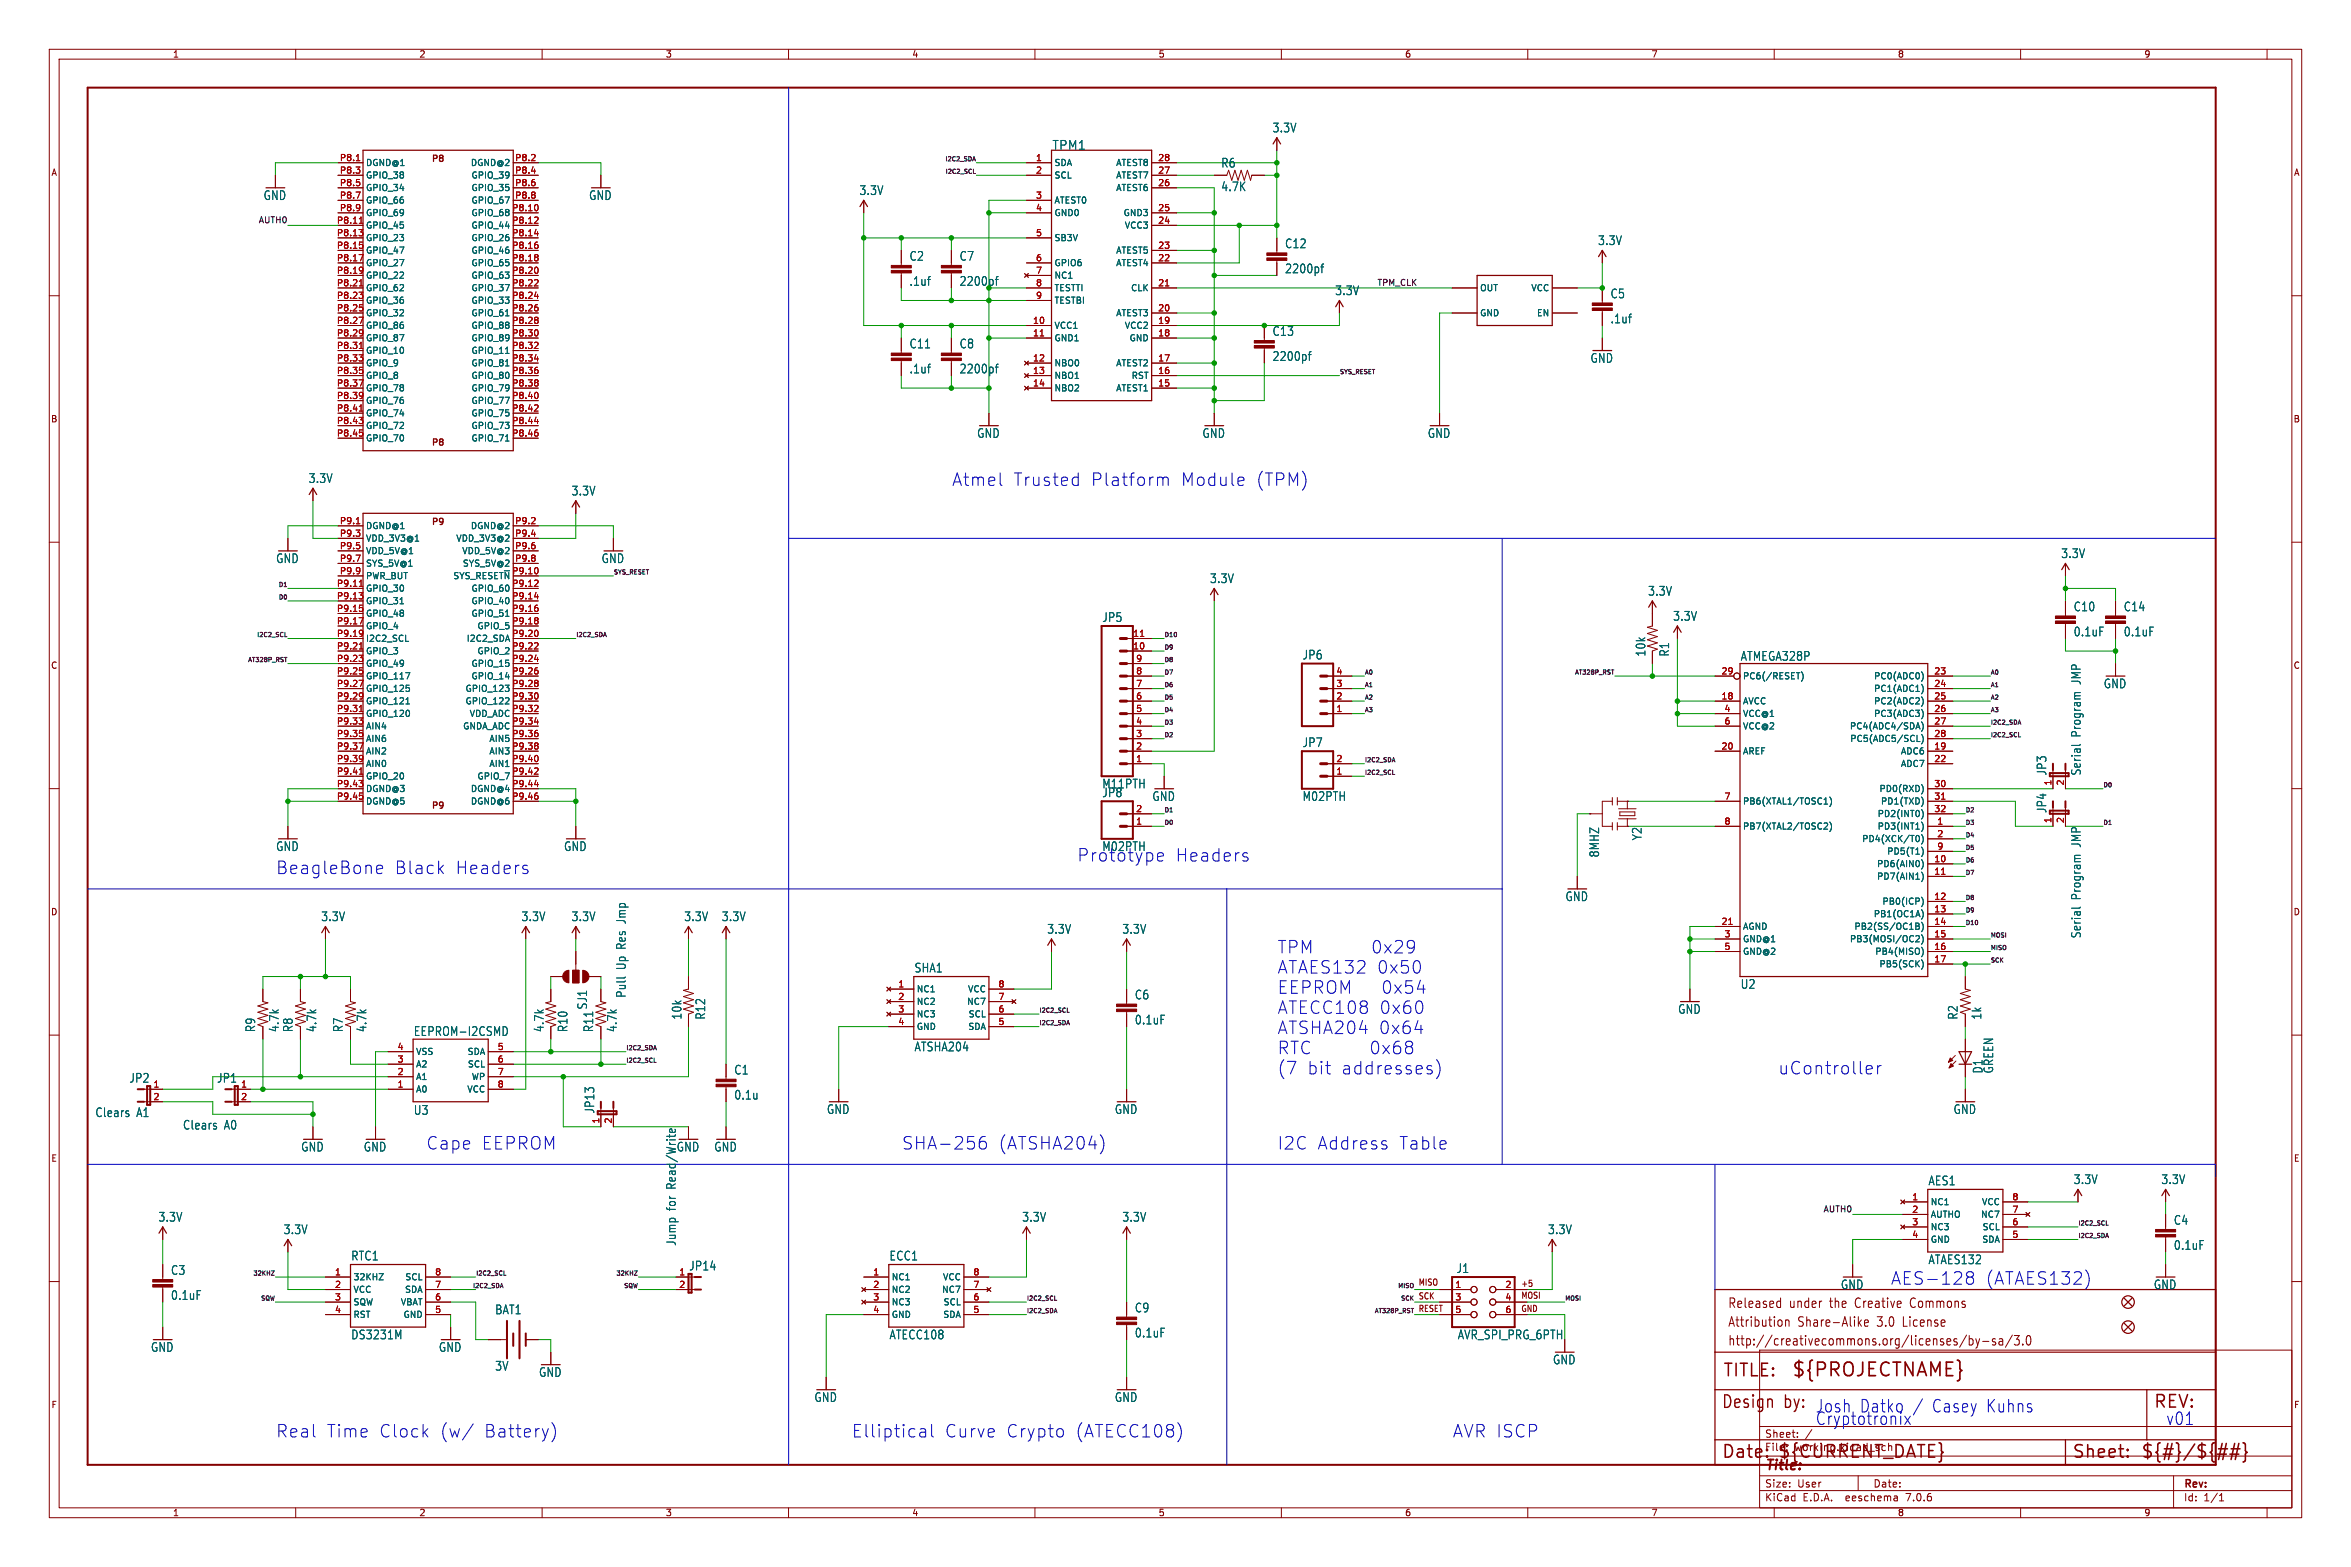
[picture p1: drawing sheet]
<svg xmlns="http://www.w3.org/2000/svg" width="477mm" height="318mm" viewBox="0 0 477 318" stroke-linecap="round" stroke-linejoin="round" font-family="sans-serif">
<defs><g id="words">
<text font-size="3.8" fill="#840000" x="363.5" y="279.7">${PROJECTNAME}</text>
<g font-size="3.5" fill="#0000c2">
<text x="193" y="98.8">Atmel</text>
<text x="205.4" y="98.8">Trusted</text>
<text x="221.1" y="98.8">Platform</text>
<text x="239.3" y="98.8">Module</text>
<text x="254.5" y="98.8">(TPM)</text>
<text x="55.9" y="177.6">BeagleBone</text>
<text x="79.9" y="177.6">Black</text>
<text x="92.2" y="177.6">Headers</text>
<text x="218.4" y="175">Prototype</text>
<text x="238.3" y="175">Headers</text>
<text x="259.1" y="193.7">TPM</text>
<text x="259.1" y="197.7">ATAES132</text>
<text x="277.8" y="193.7">0x29</text>
<text x="279.2" y="197.7">0x50</text>
<text x="259.1" y="201.8">EEPROM</text>
<text x="280" y="201.8">0x54</text>
<text x="259.1" y="205.9">ATECC108</text>
<text x="279.7" y="205.9">0x60</text>
<text x="259.1" y="210">ATSHA204</text>
<text x="259.1" y="214.1">RTC</text>
<text x="277.4" y="214.1">0x68</text>
<text x="279.6" y="210">0x64</text>
<text x="259.1" y="218.2">(7</text>
<text x="265.1" y="218.2">bit</text>
<text x="271.9" y="218.2">addresses)</text>
<text x="360.7" y="218.2">uController</text>
<text x="86.4" y="233.4">Cape</text>
<text x="97.6" y="233.4">EEPROM</text>
<text x="182.9" y="233.4">SHA-256</text>
<text x="202.4" y="233.4">(ATSHA204)</text>
<text x="259.1" y="233.4">I2C</text>
<text x="267.1" y="233.4">Address</text>
<text x="283.7" y="233.4">Table</text>
<text x="383.5" y="260.9">AES-128</text>
<text x="402.7" y="260.9">(ATAES132)</text>
<text x="362" y="286">by: Josh</text>
<text x="377.3" y="286.8">Datko</text>
<text x="388" y="286.8">/</text>
<text x="391.9" y="286.8">Casey</text>
<text x="402.9" y="286.8">Kuhns</text>
<text x="55.9" y="291.9">Real</text>
<text x="66.1" y="291.9">Time</text>
<text x="76.7" y="291.9">Clock</text>
<text x="89" y="291.9">(w/</text>
<text x="97.9" y="291.9">Battery)</text>
<text x="172.7" y="291.9">Elliptical</text>
<text x="191.5" y="291.9">Curve</text>
<text x="203.9" y="291.9">Crypto</text>
<text x="217.9" y="291.9">(ATECC108)</text>
<text x="294.6" y="291.9">AVR ISCP</text>
<text x="368.3" y="289.3">Cryptotronix</text>
<text x="439.4" y="289.3">v01</text>
</g>
<g font-size="3.5" fill="#840000">
<text x="349.5" y="279.7">TITLE:</text>
<text x="349.2" y="286">Design</text>
<text x="436.9" y="286">REV:</text>
<text x="349.2" y="296.2">Date:</text>
<text x="360.7" y="296.2">${CURRENT_DATE}</text>
<text x="420.4" y="296.2">Sheet:</text>
<text x="434.3" y="296.2">${#}/${##}</text>
</g>
<text font-size="2.8" fill="#840000" x="358" y="298.8">Title:</text>
<g font-size="2.7" fill="#840000">
<text x="350.5" y="269.5">Attribution</text>
<text x="350.5" y="265.6">Released</text>
<text x="363.1" y="265.6">under</text>
<text x="364.8" y="269.5">Share-Alike</text>
<text x="371.5" y="265.6">the</text>
<text x="376.9" y="265.6">Creative</text>
<text x="381.1" y="269.5">3.0</text>
<text x="386.5" y="269.5">License</text>
<text x="388.3" y="265.6">Commons</text>
<text x="350.5" y="273.3">http://creativecommons.org/licenses/by-sa/3.0</text>
</g>
<g font-size="2.5" fill="#006464">
<text x="258.1" y="27.1">3.3V</text>
<text x="213.5" y="30.6">TPM1</text>
<text x="247.7" y="34.2">R6</text>
<text x="53.4" y="40.8">GND</text>
<text x="119.4" y="40.8">GND</text>
<text x="174.3" y="39.8">3.3V</text>
<text x="247.7" y="39">4.7K</text>
<text x="184.5" y="53.1">C2</text>
<text x="194.6" y="53.1">C7</text>
<text x="260.7" y="50.6">C12</text>
<text x="324.2" y="49.9">3.3V</text>
<text x="184.5" y="58.2">.1uf</text>
<text x="260.7" y="55.6">2200pf</text>
<text x="270.8" y="60.1">3.3V</text>
<text x="326.7" y="60.7">C5</text>
<text x="326.7" y="65.8">.1uf</text>
<text x="184.5" y="70.9">C11</text>
<text x="194.6" y="70.9">C8</text>
<text x="258.1" y="68.3">C13</text>
<text x="184.5" y="76">.1uf</text>
<text x="194.6" y="76">2200pf</text>
<text x="258.1" y="73.4">2200pf</text>
<text x="322.6" y="73.8">GND</text>
<text x="198.2" y="89">GND</text>
<text x="243.9" y="89">GND</text>
<text x="289.6" y="89">GND</text>
<text x="62.5" y="98.2">3.3V</text>
<text x="115.9" y="100.7">3.3V</text>
<text x="418.1" y="113.4">3.3V</text>
<text x="55.9" y="114.4">GND</text>
<text x="122" y="114.4">GND</text>
<text x="245.4" y="118.5">3.3V</text>
<text x="334.3" y="121">3.3V</text>
<text x="420.7" y="124.2">C10</text>
<text x="430.8" y="124.2">C14</text>
<text x="223.6" y="126.4">JP5</text>
<text x="339.4" y="126.1">3.3V</text>
<text x="420.7" y="129.3">0.1uF</text>
<text x="430.8" y="129.3">0.1uF</text>
<text x="264.2" y="134">JP6</text>
<text x="334.1" y="133.3" transform="rotate(-90 334.1 133.3)">10k</text>
<text x="338.9" y="133.3" transform="rotate(-90 338.9 133.3)">R1</text>
<text x="353.1" y="134.3">ATMEGA328P</text>
<text x="422.4" y="138.8" transform="rotate(-90 422.4 138.8)">JMP</text>
<text x="426.8" y="139.8">GND</text>
<text x="422.4" y="149.6" transform="rotate(-90 422.4 149.6)">Program</text>
<text x="264.2" y="151.8">JP7</text>
<text x="223.6" y="160.2">M11PTH</text>
<text x="223.6" y="161.9">JP8</text>
<text x="415.4" y="157.4" transform="rotate(-90 415.4 157.4)">JP3</text>
<text x="422.4" y="157.4" transform="rotate(-90 422.4 157.4)">Serial</text>
<text x="233.7" y="162.7">GND</text>
<text x="264.2" y="162.7">M02PTH</text>
<text x="415.4" y="165" transform="rotate(-90 415.4 165)">JP4</text>
<text x="55.9" y="172.9">GND</text>
<text x="114.4" y="172.9">GND</text>
<text x="223.6" y="172.9">M02PTH</text>
<text x="333.3" y="170.6" transform="rotate(-90 333.3 170.6)">Y2</text>
<text x="422.4" y="171.8" transform="rotate(-90 422.4 171.8)">JMP</text>
<text x="324.7" y="174" transform="rotate(-90 324.7 174)">8MHZ</text>
<text x="317.6" y="183">GND</text>
<text x="422.4" y="182.6" transform="rotate(-90 422.4 182.6)">Program</text>
<text x="65.1" y="187.1">3.3V</text>
<text x="105.7" y="187.1">3.3V</text>
<text x="115.9" y="187.1">3.3V</text>
<text x="138.7" y="187.1">3.3V</text>
<text x="146.4" y="187.1">3.3V</text>
<text x="212.4" y="189.6">3.3V</text>
<text x="227.6" y="189.6">3.3V</text>
<text x="422.4" y="190.4" transform="rotate(-90 422.4 190.4)">Serial</text>
<text x="127.2" y="196.8" transform="rotate(-90 127.2 196.8)">Up Res Jmp</text>
<text x="185.5" y="197.5">SHA1</text>
<text x="127.2" y="202.5" transform="rotate(-90 127.2 202.5)">Pull</text>
<text x="230.2" y="203">C6</text>
<text x="353.1" y="200.8">U2</text>
<text x="52" y="209.5" transform="rotate(-90 52 209.5)">R9</text>
<text x="56.8" y="209.5" transform="rotate(-90 56.8 209.5)">4.7k</text>
<text x="59.6" y="209.5" transform="rotate(-90 59.6 209.5)">R8</text>
<text x="64.4" y="209.5" transform="rotate(-90 64.4 209.5)">4.7k</text>
<text x="69.8" y="209.5" transform="rotate(-90 69.8 209.5)">R7</text>
<text x="74.6" y="209.5" transform="rotate(-90 74.6 209.5)">4.7k</text>
<text x="110.5" y="209.5" transform="rotate(-90 110.5 209.5)">4.7k</text>
<text x="115.3" y="209.5" transform="rotate(-90 115.3 209.5)">R10</text>
<text x="119.3" y="204.9" transform="rotate(-90 119.3 204.9)">SJ1</text>
<text x="120.6" y="209.5" transform="rotate(-90 120.6 209.5)">R11</text>
<text x="125.4" y="209.5" transform="rotate(-90 125.4 209.5)">4.7k</text>
<text x="138.5" y="207" transform="rotate(-90 138.5 207)">10k</text>
<text x="143.3" y="207" transform="rotate(-90 143.3 207)">R12</text>
<text x="230.2" y="208">0.1uF</text>
<text x="340.4" y="205.9">GND</text>
<text x="397.4" y="207" transform="rotate(-90 397.4 207)">R2</text>
<text x="402.2" y="207" transform="rotate(-90 402.2 207)">1k</text>
<text x="83.9" y="210.4">EEPROM-I2CSMD</text>
<text x="185.5" y="213.5">ATSHA204</text>
<text x="26.2" y="219.9">JP2</text>
<text x="43.9" y="219.9">JP1</text>
<text x="148.9" y="218.2">C1</text>
<text x="402.5" y="217.9" transform="rotate(-90 402.5 217.9)">D1</text>
<text x="404.6" y="217.9" transform="rotate(-90 404.6 217.9)">GREEN</text>
<text x="19.3" y="226.8">Clears</text>
<text x="27.7" y="226.8">A1</text>
<text x="83.9" y="226.4">U3</text>
<text x="120.8" y="226" transform="rotate(-90 120.8 226)">JP13</text>
<text x="148.9" y="223.3">0.1u</text>
<text x="167.7" y="226.2">GND</text>
<text x="226.1" y="226.2">GND</text>
<text x="396.3" y="226.2">GND</text>
<text x="37" y="229.4">Clears</text>
<text x="45.5" y="229.4">A0</text>
<text x="61" y="233.8">GND</text>
<text x="73.7" y="233.8">GND</text>
<text x="137.2" y="233.8">GND</text>
<text x="144.8" y="233.8">GND</text>
<text x="137.3" y="245.6" transform="rotate(-90 137.3 245.6)">for</text>
<text x="137.3" y="241.2" transform="rotate(-90 137.3 241.2)">Read/Write</text>
<text x="391.2" y="240.7">AES1</text>
<text x="420.7" y="240.4">3.3V</text>
<text x="438.5" y="240.4">3.3V</text>
<text x="32.1" y="248">3.3V</text>
<text x="57.5" y="250.6">3.3V</text>
<text x="207.3" y="248">3.3V</text>
<text x="227.6" y="248">3.3V</text>
<text x="314" y="250.6">3.3V</text>
<text x="441" y="248.7">C4</text>
<text x="71.2" y="255.9">RTC1</text>
<text x="137.3" y="252.8" transform="rotate(-90 137.3 252.8)">Jump</text>
<text x="139.8" y="258">JP14</text>
<text x="180.4" y="255.9">ECC1</text>
<text x="391.2" y="256.7">ATAES132</text>
<text x="441" y="253.8">0.1uF</text>
<text x="34.6" y="258.8">C3</text>
<text x="34.6" y="263.9">0.1uF</text>
<text x="295.5" y="258.5">J1</text>
<text x="373.4" y="261.8">GND</text>
<text x="436.9" y="261.8">GND</text>
<text x="100.4" y="266.8">BAT1</text>
<text x="230.2" y="266.5">C9</text>
<text x="30.5" y="274.5">GND</text>
<text x="71.2" y="271.9">DS3231M</text>
<text x="89" y="274.5">GND</text>
<text x="180.4" y="271.9">ATECC108</text>
<text x="230.2" y="271.5">0.1uF</text>
<text x="295.7" y="271.9">AVR_SPI_PRG_6PTH</text>
<text x="100.4" y="278.3">3V</text>
<text x="109.3" y="279.5">GND</text>
<text x="315" y="277">GND</text>
<text x="165.2" y="284.6">GND</text>
<text x="226.1" y="284.6">GND</text>
</g>
<text font-size="2.5" fill="#009600" x="194.6" y="58.2">2200pf</text>
<g font-size="2.1" fill="#840000">
<text x="358" y="291.9">Sheet:</text>
<text x="358" y="294.6">File:</text>
<text x="364.1" y="294.6">working.kicad_sch</text>
<text x="358" y="304.8">KiCad</text>
<text x="358" y="302">Size:</text>
<text x="364.7" y="302">User</text>
<text x="365.8" y="304.8">E.D.A.</text>
<text x="374.7" y="304.8">eeschema</text>
<text x="380" y="302">Date:</text>
<text x="387" y="304.8">7.0.6</text>
<text x="443" y="302.2">Rev:</text>
<text x="443" y="304.8">Id:</text>
<text x="447.1" y="304.8">1/1</text>
</g>
<g font-size="1.8" fill="#840000">
<text x="35" y="11.9">1</text>
<text x="85" y="11.9">2</text>
<text x="135" y="11.9">3</text>
<text x="185" y="11.9">4</text>
<text x="235" y="11.9">5</text>
<text x="285" y="11.9">6</text>
<text x="335" y="11.9">7</text>
<text x="385" y="11.9">8</text>
<text x="435" y="11.9">9</text>
<text x="10.3" y="35.9">A</text>
<text x="87.4" y="33.2">P8</text>
<text x="465.4" y="35.9">A</text>
<text x="10.3" y="85.9">B</text>
<text x="465.3" y="85.9">B</text>
<text x="87.4" y="90.8">P8</text>
<text x="87.4" y="106.9">P9</text>
<text x="10.3" y="135.9">C</text>
<text x="465.3" y="135.9">C</text>
<text x="87.4" y="164.4">P9</text>
<text x="10.3" y="185.9">D</text>
<text x="465.3" y="185.9">D</text>
<text x="10.3" y="235.9">E</text>
<text x="465.4" y="235.9">E</text>
<text x="287.8" y="261">MISO</text>
<text x="287.8" y="263.8">SCK</text>
<text x="308.6" y="261.3">+5</text>
<text x="308.6" y="263.7">MOSI</text>
<text x="287.8" y="266.4">RESET</text>
<text x="308.6" y="266.4">GND</text>
<text x="10.3" y="285.9">F</text>
<text x="465.4" y="285.9">F</text>
<text x="35" y="307.8">1</text>
<text x="85" y="307.8">2</text>
<text x="135" y="307.8">3</text>
<text x="185" y="307.8">4</text>
<text x="235" y="307.8">5</text>
<text x="285" y="307.8">6</text>
<text x="335" y="307.8">7</text>
<text x="385" y="307.8">8</text>
<text x="435" y="307.8">9</text>
</g>
<g font-size="1.8" fill="#a90000">
<text x="68.9" y="32.8">P8.1</text>
<text x="68.9" y="35.3">P8.3</text>
<text x="104.4" y="32.8">P8.2</text>
<text x="104.4" y="35.3">P8.4</text>
<text x="210.1" y="32.8">1</text>
<text x="210.1" y="35.3">2</text>
<text x="234.9" y="35.3">27</text>
<text x="234.9" y="32.8">28</text>
<text x="68.9" y="37.8">P8.5</text>
<text x="68.9" y="40.4">P8.7</text>
<text x="104.4" y="37.8">P8.6</text>
<text x="104.4" y="40.4">P8.8</text>
<text x="210.1" y="40.4">3</text>
<text x="234.9" y="37.8">26</text>
<text x="68.3" y="45.5">P8.11</text>
<text x="68.9" y="42.9">P8.9</text>
<text x="103.8" y="42.9">P8.10</text>
<text x="103.8" y="45.5">P8.12</text>
<text x="210.1" y="42.9">4</text>
<text x="234.9" y="45.5">24</text>
<text x="234.9" y="42.9">25</text>
<text x="68.3" y="48">P8.13</text>
<text x="68.3" y="50.5">P8.15</text>
<text x="68.3" y="53.1">P8.17</text>
<text x="103.8" y="48">P8.14</text>
<text x="103.8" y="50.5">P8.16</text>
<text x="103.8" y="53.1">P8.18</text>
<text x="210.1" y="48">5</text>
<text x="210.1" y="53.1">6</text>
<text x="234.9" y="53.1">22</text>
<text x="234.9" y="50.5">23</text>
<text x="68.3" y="55.6">P8.19</text>
<text x="68.3" y="58.2">P8.21</text>
<text x="103.8" y="55.6">P8.20</text>
<text x="103.8" y="58.2">P8.22</text>
<text x="210.1" y="55.6">7</text>
<text x="210.1" y="58.2">8</text>
<text x="234.9" y="58.2">21</text>
<text x="68.3" y="60.7">P8.23</text>
<text x="68.3" y="63.2">P8.25</text>
<text x="68.3" y="65.8">P8.27</text>
<text x="103.8" y="60.7">P8.24</text>
<text x="103.8" y="63.2">P8.26</text>
<text x="103.8" y="65.8">P8.28</text>
<text x="209.5" y="65.8">10</text>
<text x="210.1" y="60.7">9</text>
<text x="234.9" y="65.8">19</text>
<text x="234.9" y="63.2">20</text>
<text x="68.3" y="68.3">P8.29</text>
<text x="68.3" y="70.9">P8.31</text>
<text x="103.8" y="68.3">P8.30</text>
<text x="103.8" y="70.9">P8.32</text>
<text x="209.5" y="68.3">11</text>
<text x="234.9" y="68.3">18</text>
<text x="68.3" y="73.4">P8.33</text>
<text x="68.3" y="75.9">P8.35</text>
<text x="103.8" y="73.4">P8.34</text>
<text x="103.8" y="75.9">P8.36</text>
<text x="209.5" y="73.4">12</text>
<text x="209.5" y="75.9">13</text>
<text x="234.9" y="75.9">16</text>
<text x="234.9" y="73.4">17</text>
<text x="68.3" y="78.5">P8.37</text>
<text x="68.3" y="81">P8.39</text>
<text x="68.3" y="83.6">P8.41</text>
<text x="103.8" y="78.5">P8.38</text>
<text x="103.8" y="81">P8.40</text>
<text x="103.8" y="83.6">P8.42</text>
<text x="209.5" y="78.5">14</text>
<text x="234.9" y="78.5">15</text>
<text x="68.3" y="86.1">P8.43</text>
<text x="68.3" y="88.6">P8.45</text>
<text x="103.8" y="86.1">P8.44</text>
<text x="103.8" y="88.6">P8.46</text>
<text x="68.9" y="106.4">P9.1</text>
<text x="104.4" y="106.4">P9.2</text>
<text x="68.9" y="109">P9.3</text>
<text x="68.9" y="111.5">P9.5</text>
<text x="104.4" y="109">P9.4</text>
<text x="104.4" y="111.5">P9.6</text>
<text x="68.3" y="119.1">P9.11</text>
<text x="68.9" y="114">P9.7</text>
<text x="68.9" y="116.6">P9.9</text>
<text x="103.8" y="116.6">P9.10</text>
<text x="103.8" y="119.1">P9.12</text>
<text x="104.4" y="114">P9.8</text>
<text x="68.3" y="121.7">P9.13</text>
<text x="68.3" y="124.2">P9.15</text>
<text x="103.8" y="121.7">P9.14</text>
<text x="103.8" y="124.2">P9.16</text>
<text x="68.3" y="126.7">P9.17</text>
<text x="68.3" y="129.3">P9.19</text>
<text x="68.3" y="131.8">P9.21</text>
<text x="103.8" y="126.7">P9.18</text>
<text x="103.8" y="129.3">P9.20</text>
<text x="103.8" y="131.8">P9.22</text>
<text x="229.8" y="131.8">10</text>
<text x="229.8" y="129.3">11</text>
<text x="68.3" y="134.4">P9.23</text>
<text x="68.3" y="136.9">P9.25</text>
<text x="103.8" y="134.4">P9.24</text>
<text x="103.8" y="136.9">P9.26</text>
<text x="230.4" y="136.9">8</text>
<text x="230.4" y="134.4">9</text>
<text x="271.1" y="136.9">4</text>
<text x="349.2" y="136.9">29</text>
<text x="392.4" y="136.9">23</text>
<text x="68.3" y="139.4">P9.27</text>
<text x="68.3" y="142">P9.29</text>
<text x="103.8" y="139.4">P9.28</text>
<text x="103.8" y="142">P9.30</text>
<text x="230.4" y="142">6</text>
<text x="230.4" y="139.4">7</text>
<text x="271.1" y="142">2</text>
<text x="271.1" y="139.4">3</text>
<text x="349.2" y="142">18</text>
<text x="392.4" y="139.4">24</text>
<text x="392.4" y="142">25</text>
<text x="68.3" y="144.5">P9.31</text>
<text x="68.3" y="147.1">P9.33</text>
<text x="68.3" y="149.6">P9.35</text>
<text x="74.2" y="148.2">AIN4</text>
<text x="103.8" y="144.5">P9.32</text>
<text x="103.8" y="147.1">P9.34</text>
<text x="103.8" y="149.6">P9.36</text>
<text x="230.4" y="149.6">3</text>
<text x="230.4" y="147.1">4</text>
<text x="230.4" y="144.5">5</text>
<text x="271.1" y="144.5">1</text>
<text x="349.8" y="144.5">4</text>
<text x="349.8" y="147.1">6</text>
<text x="392.4" y="144.5">26</text>
<text x="392.4" y="147.1">27</text>
<text x="392.4" y="149.6">28</text>
<text x="68.3" y="152.1">P9.37</text>
<text x="68.3" y="154.7">P9.39</text>
<text x="74.2" y="150.7">AIN6</text>
<text x="103.8" y="152.1">P9.38</text>
<text x="103.8" y="154.7">P9.40</text>
<text x="230.4" y="154.7">1</text>
<text x="230.4" y="152.1">2</text>
<text x="271.1" y="154.7">2</text>
<text x="349.2" y="152.1">20</text>
<text x="392.4" y="152.1">19</text>
<text x="392.4" y="154.7">22</text>
<text x="68.3" y="157.2">P9.41</text>
<text x="68.3" y="159.8">P9.43</text>
<text x="103.8" y="157.2">P9.42</text>
<text x="103.8" y="159.8">P9.44</text>
<text x="271.1" y="157.2">1</text>
<text x="392.4" y="159.8">30</text>
<text x="416.3" y="159.5" transform="rotate(-90 416.3 159.5)">1</text>
<text x="418.8" y="159.5" transform="rotate(-90 418.8 159.5)">2</text>
<text x="68.3" y="162.3">P9.45</text>
<text x="103.8" y="162.3">P9.46</text>
<text x="230.4" y="167.4">1</text>
<text x="230.4" y="164.8">2</text>
<text x="349.8" y="162.3">7</text>
<text x="349.8" y="167.4">8</text>
<text x="392.4" y="162.3">31</text>
<text x="392.4" y="164.8">32</text>
<text x="393" y="167.4">1</text>
<text x="416.3" y="167.1" transform="rotate(-90 416.3 167.1)">1</text>
<text x="418.8" y="167.1" transform="rotate(-90 418.8 167.1)">2</text>
<text x="393" y="169.9">2</text>
<text x="393" y="172.5">9</text>
<text x="392.4" y="175">10</text>
<text x="392.4" y="177.5">11</text>
<text x="392.4" y="182.6">12</text>
<text x="392.4" y="185.2">13</text>
<text x="349.2" y="187.7">21</text>
<text x="349.8" y="190.2">3</text>
<text x="392.4" y="187.7">14</text>
<text x="392.4" y="190.2">15</text>
<text x="349.8" y="192.8">5</text>
<text x="392.4" y="192.8">16</text>
<text x="392.4" y="195.3">17</text>
<text x="182.2" y="200.4">1</text>
<text x="182.2" y="202.9">2</text>
<text x="202.5" y="202.9">7</text>
<text x="202.5" y="200.4">8</text>
<text x="182.2" y="205.5">3</text>
<text x="182.2" y="208">4</text>
<text x="202.5" y="208">5</text>
<text x="202.5" y="205.5">6</text>
<text x="80.6" y="215.6">3</text>
<text x="80.6" y="213.1">4</text>
<text x="100.9" y="213.1">5</text>
<text x="100.9" y="215.6">6</text>
<text x="31" y="220.7">1</text>
<text x="48.8" y="220.7">1</text>
<text x="80.6" y="220.7">1</text>
<text x="80.6" y="218.2">2</text>
<text x="100.9" y="218.2">7</text>
<text x="100.9" y="220.7">8</text>
<text x="31" y="223.3">2</text>
<text x="48.8" y="223.3">2</text>
<text x="121.7" y="228" transform="rotate(-90 121.7 228)">1</text>
<text x="124.2" y="228" transform="rotate(-90 124.2 228)">2</text>
<text x="387.9" y="243.6">1</text>
<text x="408.2" y="243.6">8</text>
<text x="387.9" y="246.1">2</text>
<text x="387.9" y="248.7">3</text>
<text x="387.9" y="251.2">4</text>
<text x="408.2" y="251.2">5</text>
<text x="408.2" y="248.7">6</text>
<text x="408.2" y="246.1">7</text>
<text x="67.9" y="258.8">1</text>
<text x="67.9" y="261.4">2</text>
<text x="67.9" y="263.9">3</text>
<text x="88.2" y="263.9">6</text>
<text x="88.2" y="261.4">7</text>
<text x="88.2" y="258.8">8</text>
<text x="137.7" y="258.8">1</text>
<text x="137.7" y="261.4">2</text>
<text x="177.1" y="258.8">1</text>
<text x="177.1" y="261.4">2</text>
<text x="177.1" y="263.9">3</text>
<text x="197.4" y="263.9">6</text>
<text x="197.4" y="261.4">7</text>
<text x="197.4" y="258.8">8</text>
<text x="295.2" y="261.4">1</text>
<text x="295.2" y="263.9">3</text>
<text x="305.4" y="261.4">2</text>
<text x="305.4" y="263.9">4</text>
<text x="67.9" y="266.4">4</text>
<text x="88.2" y="266.4">5</text>
<text x="177.1" y="266.4">4</text>
<text x="197.4" y="266.4">5</text>
<text x="295.2" y="266.4">5</text>
<text x="305.4" y="266.4">6</text>
</g>
<g font-size="1.8" fill="#006464">
<text x="74.2" y="33.9">DGND@1</text>
<text x="95.4" y="33.9">DGND@2</text>
<text x="213.9" y="33.9">SDA</text>
<text x="226.4" y="33.9">ATEST8</text>
<text x="74.2" y="36.4">GPIO_38</text>
<text x="74.2" y="39">GPIO_34</text>
<text x="74.2" y="41.5">GPIO_66</text>
<text x="95.6" y="36.4">GPIO_39</text>
<text x="95.6" y="39">GPIO_35</text>
<text x="95.6" y="41.5">GPIO_67</text>
<text x="213.9" y="36.4">SCL</text>
<text x="213.9" y="41.5">ATEST0</text>
<text x="226.4" y="39">ATEST6</text>
<text x="226.4" y="36.4">ATEST7</text>
<text x="74.2" y="46.6">GPIO_45</text>
<text x="74.2" y="44">GPIO_69</text>
<text x="95.6" y="44">GPIO_68</text>
<text x="95.6" y="46.6">GPIO_44</text>
<text x="213.9" y="44">GND0</text>
<text x="227.9" y="44">GND3</text>
<text x="228.1" y="46.6">VCC3</text>
<text x="74.2" y="49.1">GPIO_23</text>
<text x="74.2" y="51.7">GPIO_47</text>
<text x="95.6" y="49.1">GPIO_26</text>
<text x="95.6" y="51.7">GPIO_46</text>
<text x="213.9" y="49.1">SB3V</text>
<text x="226.4" y="51.7">ATEST5</text>
<text x="74.2" y="54.2">GPIO_27</text>
<text x="74.2" y="56.7">GPIO_22</text>
<text x="74.2" y="59.3">GPIO_62</text>
<text x="95.6" y="54.2">GPIO_65</text>
<text x="95.6" y="56.7">GPIO_63</text>
<text x="95.6" y="59.3">GPIO_37</text>
<text x="213.9" y="54.2">GPIO6</text>
<text x="213.9" y="56.7">NC1</text>
<text x="213.9" y="59.3">TESTTI</text>
<text x="226.4" y="54.2">ATEST4</text>
<text x="229.4" y="59.3">CLK</text>
<text x="300.2" y="59.3">OUT</text>
<text x="310.6" y="59.3">VCC</text>
<text x="74.2" y="61.8">GPIO_36</text>
<text x="74.2" y="64.4">GPIO_32</text>
<text x="95.6" y="61.8">GPIO_33</text>
<text x="95.6" y="64.4">GPIO_61</text>
<text x="213.9" y="61.8">TESTBI</text>
<text x="226.4" y="64.4">ATEST3</text>
<text x="300.2" y="64.4">GND</text>
<text x="311.8" y="64.4">EN</text>
<text x="74.2" y="66.9">GPIO_86</text>
<text x="74.2" y="69.4">GPIO_87</text>
<text x="74.2" y="72">GPIO_10</text>
<text x="95.6" y="66.9">GPIO_88</text>
<text x="95.6" y="69.4">GPIO_89</text>
<text x="95.6" y="72">GPIO_11</text>
<text x="213.9" y="66.9">VCC1</text>
<text x="213.9" y="69.4">GND1</text>
<text x="228.1" y="66.9">VCC2</text>
<text x="229.1" y="69.4">GND</text>
<text x="74.2" y="74.5">GPIO_9</text>
<text x="74.2" y="77.1">GPIO_8</text>
<text x="95.6" y="74.5">GPIO_81</text>
<text x="95.6" y="77.1">GPIO_80</text>
<text x="213.9" y="74.5">NBO0</text>
<text x="213.9" y="77.1">NBO1</text>
<text x="226.4" y="74.5">ATEST2</text>
<text x="229.5" y="77.1">RST</text>
<text x="74.2" y="79.6">GPIO_78</text>
<text x="74.2" y="82.1">GPIO_76</text>
<text x="95.6" y="79.6">GPIO_79</text>
<text x="95.6" y="82.1">GPIO_77</text>
<text x="213.9" y="79.6">NBO2</text>
<text x="226.4" y="79.6">ATEST1</text>
<text x="74.2" y="84.7">GPIO_74</text>
<text x="74.2" y="87.2">GPIO_72</text>
<text x="74.2" y="89.8">GPIO_70</text>
<text x="95.6" y="84.7">GPIO_75</text>
<text x="95.6" y="87.2">GPIO_73</text>
<text x="95.6" y="89.8">GPIO_71</text>
<text x="74.2" y="107.5">DGND@1</text>
<text x="95.4" y="107.5">DGND@2</text>
<text x="74.2" y="110.1">VDD_3V3@1</text>
<text x="74.2" y="112.6">VDD_5V@1</text>
<text x="92.5" y="110.1">VDD_3V3@2</text>
<text x="93.7" y="112.6">VDD_5V@2</text>
<text x="74.2" y="115.2">SYS_5V@1</text>
<text x="74.2" y="117.7">PWR_BUT</text>
<text x="91.9" y="117.7">SYS_RESET~{N}</text>
<text x="93.8" y="115.2">SYS_5V@2</text>
<text x="74.2" y="120.2">GPIO_30</text>
<text x="74.2" y="122.8">GPIO_31</text>
<text x="74.2" y="125.3">GPIO_48</text>
<text x="95.6" y="120.2">GPIO_60</text>
<text x="95.6" y="122.8">GPIO_40</text>
<text x="95.6" y="125.3">GPIO_51</text>
<text x="74.2" y="127.9">GPIO_4</text>
<text x="74.2" y="130.4">I2C2_SCL</text>
<text x="94.6" y="130.4">I2C2_SDA</text>
<text x="96.8" y="127.9">GPIO_5</text>
<text x="74.2" y="132.9">GPIO_3</text>
<text x="74.2" y="135.5">GPIO_49</text>
<text x="95.6" y="135.5">GPIO_15</text>
<text x="96.8" y="132.9">GPIO_2</text>
<text x="74.2" y="138">GPIO_117</text>
<text x="74.2" y="140.6">GPIO_125</text>
<text x="74.2" y="143.1">GPIO_121</text>
<text x="94.4" y="140.6">GPIO_123</text>
<text x="94.4" y="143.1">GPIO_122</text>
<text x="95.6" y="138">GPIO_14</text>
<text x="353.6" y="143.1">AVCC</text>
<text x="353.6" y="138">PC6(/RESET)</text>
<text x="380.2" y="138">PC0(ADC0)</text>
<text x="380.2" y="140.6">PC1(ADC1)</text>
<text x="380.2" y="143.1">PC2(ADC2)</text>
<text x="74.2" y="145.6">GPIO_120</text>
<text x="93.9" y="148.2">GNDA_ADC</text>
<text x="95.2" y="145.6">VDD_ADC</text>
<text x="353.6" y="145.6">VCC@1</text>
<text x="353.6" y="148.2">VCC@2</text>
<text x="375.3" y="148.2">PC4(ADC4/SDA)</text>
<text x="380.2" y="145.6">PC3(ADC3)</text>
<text x="74.2" y="153.3">AIN2</text>
<text x="74.2" y="155.8">AIN0</text>
<text x="99.2" y="150.7">AIN5</text>
<text x="99.2" y="153.3">AIN3</text>
<text x="99.2" y="155.8">AIN1</text>
<text x="353.6" y="153.3">AREF</text>
<text x="375.3" y="150.7">PC5(ADC5/SCL)</text>
<text x="385.6" y="153.3">ADC6</text>
<text x="385.6" y="155.8">ADC7</text>
<text x="74.2" y="158.3">GPIO_20</text>
<text x="74.2" y="160.9">DGND@3</text>
<text x="95.4" y="160.9">DGND@4</text>
<text x="96.8" y="158.3">GPIO_7</text>
<text x="381.3" y="160.9">PD0(RXD)</text>
<text x="74.2" y="163.4">DGND@5</text>
<text x="95.4" y="163.4">DGND@6</text>
<text x="353.6" y="163.4">PB6(XTAL1/TOSC1)</text>
<text x="380.9" y="166">PD2(INT0)</text>
<text x="381.6" y="163.4">PD1(TXD)</text>
<text x="353.6" y="168.5">PB7(XTAL2/TOSC2)</text>
<text x="377.7" y="171">PD4(XCK/T0)</text>
<text x="380.9" y="168.5">PD3(INT1)</text>
<text x="382.8" y="173.6">PD5(T1)</text>
<text x="380.8" y="176.1">PD6(AIN0)</text>
<text x="380.8" y="178.7">PD7(AIN1)</text>
<text x="381.9" y="183.7">PB0(ICP)</text>
<text x="353.6" y="188.8">AGND</text>
<text x="353.6" y="191.4">GND@1</text>
<text x="375.3" y="191.4">PB3(MOSI/OC2)</text>
<text x="376.2" y="188.8">PB2(SS/OC1B)</text>
<text x="380.1" y="186.3">PB1(OC1A)</text>
<text x="353.6" y="193.9">GND@2</text>
<text x="380.4" y="193.9">PB4(MISO)</text>
<text x="381.3" y="196.4">PB5(SCK)</text>
<text x="185.9" y="201.5">NC1</text>
<text x="196.3" y="201.5">VCC</text>
<text x="185.9" y="204.1">NC2</text>
<text x="185.9" y="206.6">NC3</text>
<text x="185.9" y="209.1">GND</text>
<text x="196.1" y="204.1">NC7</text>
<text x="196.4" y="209.1">SDA</text>
<text x="196.4" y="206.6">SCL</text>
<text x="84.3" y="214.2">VSS</text>
<text x="94.8" y="214.2">SDA</text>
<text x="84.3" y="221.8">A0</text>
<text x="84.3" y="219.3">A1</text>
<text x="84.3" y="216.8">A2</text>
<text x="94.7" y="221.8">VCC</text>
<text x="94.8" y="216.8">SCL</text>
<text x="95.6" y="219.3">WP</text>
<text x="391.7" y="244.7">NC1</text>
<text x="402.1" y="244.7">VCC</text>
<text x="391.7" y="247.2">AUTHO</text>
<text x="391.7" y="249.8">NC3</text>
<text x="401.9" y="247.2">NC7</text>
<text x="402.2" y="249.8">SCL</text>
<text x="391.7" y="252.3">GND</text>
<text x="402.1" y="252.3">SDA</text>
<text x="71.6" y="259.9">32KHZ</text>
<text x="71.6" y="262.5">VCC</text>
<text x="82.1" y="262.5">SDA</text>
<text x="82.1" y="259.9">SCL</text>
<text x="180.8" y="259.9">NC1</text>
<text x="180.8" y="262.5">NC2</text>
<text x="191.1" y="262.5">NC7</text>
<text x="191.2" y="259.9">VCC</text>
<text x="71.6" y="265">SQW</text>
<text x="71.6" y="267.6">RST</text>
<text x="81.2" y="265">VBAT</text>
<text x="81.8" y="267.6">GND</text>
<text x="180.8" y="265">NC3</text>
<text x="180.8" y="267.6">GND</text>
<text x="191.3" y="267.6">SDA</text>
<text x="191.4" y="265">SCL</text>
</g>
<g font-size="1.7" fill="#0f0f0f">
<text x="52.4" y="45.4">AUTH0</text>
<text x="279.4" y="58.1">TPM_CLK</text>
<text x="369.9" y="246">AUTH0</text>
</g>
<g font-size="1.2" fill="#0f0f0f">
<text x="191.7" y="32.8">I2C2_SDA</text>
<text x="191.7" y="35.3">I2C2_SCL</text>
<text x="271.8" y="76">SYS_RESET</text>
<text x="56.4" y="119.1">D1</text>
<text x="124.5" y="116.6">SYS_RESET</text>
<text x="56.4" y="121.7">D0</text>
<text x="52" y="129.3">I2C2_SCL</text>
<text x="116.8" y="129.3">I2C2_SDA</text>
<text x="236.2" y="129.3">D10</text>
<text x="236.2" y="131.8">D9</text>
<text x="50.2" y="134.4">AT328P_RST</text>
<text x="236.2" y="134.4">D8</text>
<text x="236.2" y="136.9">D7</text>
<text x="276.9" y="136.9">A0</text>
<text x="319.4" y="136.9">AT328P_RST</text>
<text x="403.9" y="136.9">A0</text>
<text x="236.2" y="139.5">D6</text>
<text x="236.2" y="142">D5</text>
<text x="276.9" y="142">A2</text>
<text x="276.9" y="139.5">A1</text>
<text x="403.9" y="142">A2</text>
<text x="403.9" y="139.5">A1</text>
<text x="236.2" y="147.1">D3</text>
<text x="236.2" y="149.6">D2</text>
<text x="236.2" y="144.5">D4</text>
<text x="276.9" y="144.5">A3</text>
<text x="403.9" y="144.5">A3</text>
<text x="403.9" y="147.1">I2C2_SDA</text>
<text x="403.9" y="149.6">I2C2_SCL</text>
<text x="276.9" y="154.7">I2C2_SDA</text>
<text x="276.9" y="157.2">I2C2_SCL</text>
<text x="426.7" y="159.8">D0</text>
<text x="236.2" y="167.4">D0</text>
<text x="236.2" y="164.9">D1</text>
<text x="398.8" y="164.9">D2</text>
<text x="398.8" y="167.4">D3</text>
<text x="426.7" y="167.4">D1</text>
<text x="398.8" y="169.9">D4</text>
<text x="398.8" y="172.5">D5</text>
<text x="398.8" y="175">D6</text>
<text x="398.8" y="177.6">D7</text>
<text x="398.8" y="182.6">D8</text>
<text x="398.8" y="185.2">D9</text>
<text x="398.8" y="187.7">D10</text>
<text x="403.9" y="190.3">MOSI</text>
<text x="403.9" y="192.8">MISO</text>
<text x="403.9" y="195.3">SCK</text>
<text x="210.8" y="208">I2C2_SDA</text>
<text x="210.8" y="205.5">I2C2_SCL</text>
<text x="127" y="213.1">I2C2_SDA</text>
<text x="127" y="215.7">I2C2_SCL</text>
<text x="421.6" y="248.7">I2C2_SCL</text>
<text x="421.6" y="251.2">I2C2_SDA</text>
<text x="51.2" y="258.8">32KHZ</text>
<text x="52.8" y="263.9">SQW</text>
<text x="95.9" y="261.4">I2C2_SDA</text>
<text x="96.5" y="258.8">I2C2_SCL</text>
<text x="124.9" y="258.8">32KHZ</text>
<text x="126.5" y="261.4">SQW</text>
<text x="208.3" y="263.9">I2C2_SCL</text>
<text x="283.5" y="261.4">MISO</text>
<text x="284.1" y="263.9">SCK</text>
<text x="317.5" y="263.9">MOSI</text>
<text x="208.3" y="266.5">I2C2_SDA</text>
<text x="278.8" y="266.5">AT328P_RST</text>
</g>
</g></defs>
<g fill="none" stroke="#840000" stroke-width=".2">
<path d="M10 10h457v297.9h-457zM12 12h453v293.9h-453zM60 10v2M110 10v2M160 10v2M210 10v2M260 10v2M310 10v2M360 10v2M410 10v2M460 10v2M55.9 35.6v2.5"/>
<path d="M68.6 33h5.1M68.6 35.6h5.1M68.6 38.1h5.1M104.1 33h5.1M104.1 35.6h5.1M104.1 38.1h5.1M121.9 35.6v2.5M208.3 33h5.1M208.3 35.6h5.1M233.7 33h5.1M233.7 35.6h5.1M233.7 38.1h5.1"/>
<path d="M246.4 35.6h2.5l.4-1.1 .6 2.1 .7-2.1 .6 2.1 .6-2.1 .7 2.1 .6-2.1 .6 2.1 .3-1h2.5M259.1 27.9v2.6M10 60h2M68.6 58.4h5.1M68.6 53.3h5.1M68.6 50.8h5.1M68.6 45.7h5.1M68.6 43.2h5.1M68.6 40.6h5.1M68.6 48.3h5.1M68.6 55.9h5.1M104.1 58.4h5.1"/>
<path d="M104.1 53.3h5.1M104.1 50.8h5.1M104.1 45.7h5.1M104.1 43.2h5.1M104.1 40.6h5.1M104.1 48.3h5.1M104.1 55.9h5.1M175.3 40.6v2.6M182.9 50.8v3M182.9 55.4v3M193 50.8v3M193 55.4v3"/>
<path d="M207.9 55.5l.8 .8M208.3 58.4h5.1M208.3 53.3h5.1M208.3 43.2h5.1M208.3 40.6h5.1M208.3 48.3h5.1M208.3 55.9h5.1M208.7 55.5l-.8 .8M233.7 58.4h5.1M233.7 53.3h5.1M233.7 50.8h5.1M233.7 45.7h5.1"/>
<path d="M233.7 43.2h5.1M259.1 48.3v3M259.1 52.8v3.1M294.6 58.4h5.1M315 58.4h5M325.1 50.8v2.5M325.1 58.4v3.1M465 60h2M68.6 66h5.1M68.6 68.6h5.1M68.6 73.7h5.1M68.6 76.2h5.1"/>
<path d="M68.6 78.7h5.1M68.6 63.5h5.1M68.6 61h5.1M68.6 71.1h5.1M104.1 66h5.1M104.1 68.6h5.1M104.1 73.7h5.1M104.1 76.2h5.1M104.1 78.7h5.1M104.1 63.5h5.1M104.1 61h5.1M104.1 71.1h5.1"/>
<path d="M182.9 68.6v3M182.9 73.2v3M193 68.6v3M193 73.2v3M207.9 73.3l.8 .7M207.9 75.8l.8 .8M207.9 78.4l.8 .7M208.3 66h5.1M208.3 68.6h5.1M208.3 73.7h5.1M208.3 76.2h5.1M208.3 78.7h5.1"/>
<path d="M208.3 61h5.1M208.7 73.3l-.8 .7M208.7 75.8l-.8 .8M208.7 78.4l-.8 .7M233.7 66h5.1M233.7 68.6h5.1M233.7 73.7h5.1M233.7 76.2h5.1M233.7 78.7h5.1M233.7 63.5h5.1M256.5 66v3.1M256.5 70.6v3.1"/>
<path d="M271.8 61v2.5M294.6 63.5h5.1M315 63.5h5M325.1 63v3M325.1 68.6v2.5M63.5 99.1v2.5M68.6 81.3h5.1M68.6 83.8h5.1M68.6 86.4h5.1M68.6 88.9h5.1M104.1 81.3h5.1M104.1 83.8h5.1"/>
<path d="M104.1 86.4h5.1M104.1 88.9h5.1M200.7 83.8v2.6M246.4 83.8v2.6M292.1 83.8v2.6M10 110h2M58.4 109.2v2.6M68.6 106.7h5.1M68.6 116.8h5.1M68.6 119.4h5.1M68.6 109.2h5.1M68.6 111.8h5.1"/>
<path d="M68.6 114.3h5.1M104.1 106.7h5.1M104.1 116.8h5.1M104.1 119.4h5.1M104.1 109.2h5.1M104.1 111.8h5.1M104.1 114.3h5.1M116.8 101.6v2.5M124.5 109.2v2.6M246.4 119.4v2.5M419.1 114.3v2.5M465 110h2"/>
<path d="M68.6 132.1h5.1M68.6 129.5h5.1M68.6 139.7h5.1M68.6 137.2h5.1M68.6 134.6h5.1M68.6 121.9h5.1M68.6 124.5h5.1M68.6 127h5.1M104.1 132.1h5.1M104.1 129.5h5.1M104.1 139.7h5.1M104.1 137.2h5.1"/>
<path d="M104.1 134.6h5.1M104.1 121.9h5.1M104.1 124.5h5.1M104.1 127h5.1M228.6 132.1h5.1M228.6 129.5h5.1M228.6 139.7h5.1M228.6 137.2h5.1M228.6 134.6h5.1M269.2 139.7h5.1M269.2 137.2h5.1M335.3 121.9v5.1l-1 .3 2 .6-2 .6 2 .7-2 .6 2 .6-2 .7 2 .6-1 .4v2.5"/>
<path d="M340.4 127v2.5M348 137.2h3.8M391.2 139.7h5M391.2 137.2h5M419.1 121.9v3.1M419.1 126.5v3M429.3 121.9v3.1M429.3 126.5v3M429.3 134.6v2.6M10 160h2M68.6 154.9h5.1M68.6 152.4h5.1"/>
<path d="M68.6 149.9h5.1M68.6 147.3h5.1M68.6 144.8h5.1M68.6 142.2h5.1M68.6 157.5h5.1M104.1 154.9h5.1M104.1 152.4h5.1M104.1 149.9h5.1M104.1 147.3h5.1M104.1 144.8h5.1M104.1 142.2h5.1M104.1 157.5h5.1"/>
<path d="M228.6 154.9h5.1M228.6 152.4h5.1M228.6 149.9h5.1M228.6 147.3h5.1M228.6 144.8h5.1M228.6 142.2h5.1M236.2 157.5v2.5M269.2 154.9h5.1M269.2 144.8h5.1M269.2 142.2h5.1M269.2 157.5h5.1M348 152.4h5.1"/>
<path d="M348 147.3h5.1M348 144.8h5.1M348 142.2h5.1M391.2 154.9h5M391.2 152.4h5M391.2 149.9h5M391.2 147.3h5M391.2 144.8h5M391.2 142.2h5M416.6 156.2v3.8M419.1 156.2v3.8M465 160h2"/>
<path d="M58.4 167.6v2.6M68.6 160h5.1M68.6 162.6h5.1M104.1 160h5.1M104.1 162.6h5.1M116.8 167.6v2.6M228.6 167.6h5.1M228.6 165.1h5.1M320 177.8v2.5M322.6 165.1h.1M322.6 165.1h2.5M327.2 162.6h-2.1v5h2.1"/>
<path d="M327.2 161.8v1.5M327.2 166.9v1.5M328.2 167.6h2M328.2 162.6h2M328.2 161.8v1.5M328.2 166.9v1.5M328.4 164.1h3.6M328.4 166.1h3.6M328.7 164.7h3v.8h-3zM330.2 162.6h.1M330.2 167.6h.1M330.2 162.6v1.5"/>
<path d="M330.2 166.1v1.5M348 167.6h5.1M348 162.6h5.1M391.2 167.6h5M391.2 175.3h5M391.2 177.8h5M391.2 170.2h5M391.2 160h5M391.2 162.6h5M391.2 165.1h5M391.2 172.7h5M416.6 163.8v3.8"/>
<path d="M419.1 163.8v3.8M66 188v2.5M106.7 188v2.5M111.8 198.1h2.5M116.2 196.8h1.3v2.6h-1.3zM116.8 188v2.5M116.8 193v3.8M119.4 198.1h2.5M139.7 188v2.5M139.7 198.1v2.6l-1 .2 2 .6-2 .7 2 .6-2 .7 2 .6-2 .6 2 .7-1 .3v2.6M147.3 188v2.5M213.4 190.5v2.5"/>
<path d="M228.6 190.5v2.5M348 188h5.1M348 190.5h5.1M348 193h5.1M391.2 182.9h5M391.2 185.4h5M391.2 188h5M391.2 190.5h5M391.2 193h5M391.2 195.6h5M398.8 198.1v2.6l1 .2-2 .6 2 .7-2 .6 2 .7-2 .6 2 .6-2 .7 1 .3v2.6M10 210h2"/>
<path d="M53.3 200.7v2.5l1.1 .3-2.1 .6 2.1 .6-2.1 .7 2.1 .6-2.1 .6 2.1 .7-2.1 .6 1 .4v2.5M61 200.7v2.5l1 .3-2.1 .6 2.1 .6-2.1 .7 2.1 .6-2.1 .6 2.1 .7-2.1 .6 1.1 .4v2.5M71.1 200.7v2.5l1 .3-2 .6 2 .6-2 .7 2 .6-2 .6 2 .7-2 .6 1 .4v2.5M78.7 218.4h5.1M78.7 215.9h5.1M78.7 213.4h5.1M99.1 218.4h5M99.1 215.9h5M99.1 213.4h5M111.8 200.7v2.5l-1.1 .3 2.1 .6-2.1 .6 2.1 .7-2.1 .6 2.1 .6-2.1 .7 2.1 .6-1 .4v2.5M121.9 200.7v2.5l1 .3-2 .6 2 .6-2 .7 2 .6-2 .6 2 .7-2 .6 1 .4v2.5M147.3 215.9v3"/>
<path d="M180 200.3l.7 .7M180 202.8l.7 .8M180 205.4l.7 .7M180.3 200.7h5.1M180.3 203.2h5.1M180.3 205.7h5.1M180.3 208.3h5.1M180.7 200.3l-.7 .7M180.7 202.8l-.7 .8M180.7 205.4l-.7 .7M200.7 200.7h5M200.7 203.2h5"/>
<path d="M200.7 205.7h5M200.7 208.3h5M205.4 202.8l.7 .8M206.1 202.8l-.7 .8M228.6 200.7v3M228.6 205.2v3.1M342.9 200.7v2.5M396.7 214.1l-1.3 1.4M396.9 215.3l-1.4 1.4M398.8 210.8v7.6M465 210h2M29.2 221h3.8"/>
<path d="M29.2 223.5h3.8M47 221h3.8M47 223.5h3.8M63.5 228.6v2.5M76.2 228.6v2.5M78.7 221h5.1M99.1 221h5M121.9 224.8v3.8M124.5 224.8v3.8M139.7 228.6v2.5M147.3 220.5v3M147.3 228.6v2.5"/>
<path d="M170.2 221v2.5M228.6 221v2.5M398.8 221v2.5M10 260h2M33 248.9v2.6M33 256.5v3.1M58.4 251.5v2.5M66 259.1h5.1M86.4 259.1h5M137.2 259.1h3.8M175.3 259.1h5M195.6 259.1h5.1"/>
<path d="M208.3 248.9v2.6M228.6 248.9v2.6M315 251.5v2.5M375.9 256.5v2.6M385.7 243.5l.8 .7M385.7 248.5l.8 .8M386.1 243.8h5.1M386.1 246.4h5.1M386.1 248.9h5.1M386.1 251.5h5.1M386.5 243.5l-.8 .7M386.5 248.5l-.8 .8"/>
<path d="M406.4 243.8h5.1M406.4 246.4h5.1M406.4 248.9h5.1M406.4 251.5h5.1M411.1 246l.8 .8M411.9 246l-.8 .8M421.6 241.3v2.5M439.4 241.3v2.5M439.4 246.4v3M439.4 251v3M439.4 256.5v2.6M465 260h2"/>
<path d="M33 261.1v3.1M33 269.2v2.6M66 261.6h5.1M66 264.2h5.1M66 266.7h5.1M86.4 261.6h5M86.4 264.2h5M86.4 266.7h5M91.4 269.2v2.6M99.1 271.8h3.5M106.7 271.8h2.5M111.8 274.3v2.6"/>
<path d="M137.2 261.6h3.8M167.6 279.4v2.5M174.9 261.2l.7 .8M174.9 263.8l.7 .7M175.3 261.6h5M175.3 264.2h5M175.3 266.7h5M175.6 261.2l-.7 .8M175.6 263.8l-.7 .7M195.6 261.6h5.1M195.6 264.2h5.1M195.6 266.7h5.1"/>
<path d="M200.3 261.2l.7 .8M201 261.2l-.7 .8M228.6 264.2v3M228.6 268.7v3.1M228.6 279.4v2.5M292.1 261.6h6.3M292.1 264.2h6.3M292.1 266.7h6.3M303.5 261.6h6.4M303.5 264.2h6.4M303.5 266.7h6.4M310.8 260.3v.6"/>
<path d="M317.5 271.8v2.5M357 273.9h108v32h-108zM357 299.4h108M357 295.4h108M357 289.4h108M364.7 291.4v.2M364.7 290.7v.1M367.6 290l-1.2 1.9M377 299.4v3M441 299.4v6.5M60 305.9v2M110 305.9v2"/>
<path d="M160 305.9v2M210 305.9v2M260 305.9v2M310 305.9v2M357 302.4h108M360 305.9v2M384.9 303.6l.1 .9M385 304.4l-.1 .1M385 303.8l-.1 .1M410 305.9v2M450.4 304.5h.8M450.4 303.4l.4-.4v1.5"/>
<path d="M460 305.9v2"/>
<circle cx="352.4" cy="137.2" r=".63"/>
<circle cx="299.1" cy="266.7" r=".63"/>
<circle cx="299.1" cy="264.2" r=".63"/>
<circle cx="299.1" cy="261.6" r=".63"/>
<circle cx="302.9" cy="264.2" r=".63"/>
<circle cx="302.9" cy="261.6" r=".63"/>
<circle cx="302.9" cy="266.7" r=".63"/>
</g>
<g fill="#840000" stroke="#840000" stroke-width=".2">
<path d="M145.3 220h4.1v.5h-4.1z"/>
<path d="M145.3 218.9h4.1v.6h-4.1z"/>
<path d="M395.7 214.6l.5 .5-.8 .4z"/>
<path d="M395.9 215.8l.5 .5-.9 .4z"/>
<path d="M437.4 250.4h4.1v.6h-4.1z"/>
<path d="M437.4 249.4h4.1v.5h-4.1z"/>
<path d="M180.8 72.6h4.1v.6h-4.1z"/>
<path d="M180.8 71.6h4.1v.5h-4.1z"/>
<path d="M180.8 54.9h4.1v.5h-4.1z"/>
<path d="M180.8 53.8h4.1v.6h-4.1z"/>
<path d="M191 54.9h4.1v.5h-4.1z"/>
<path d="M191 53.8h4.1v.6h-4.1z"/>
<path d="M191 72.6h4.1v.6h-4.1z"/>
<path d="M191 71.6h4.1v.5h-4.1z"/>
<path d="M31 260.6h4.1v.5h-4.1z"/>
<path d="M31 259.6h4.1v.5h-4.1z"/>
<path d="M254.5 70.1h4.1v.5h-4.1z"/>
<path d="M254.5 69.1h4.1v.5h-4.1z"/>
<path d="M257 52.3h4.1v.5h-4.1z"/>
<path d="M257 51.3h4.1v.5h-4.1z"/>
<path d="M226.6 204.7h4v.5h-4z"/>
<path d="M226.6 203.7h4v.5h-4z"/>
<path d="M427.2 126h4.1v.5h-4.1z"/>
<path d="M427.2 125h4.1v.5h-4.1z"/>
<path d="M114.6 197.2l.8-.4v2.6a1.27 1.27 0 0 1-1.1-.8 1.27 1.27 0 0 1 .3-1.4z"/>
<path d="M116.2 196.8h1.3v2.6h-1.3z"/>
<path d="M118.2 196.8a1.27 1.27 0 0 1 1.3 1.3 1.27 1.27 0 0 1-1.3 1.3z"/>
<path d="M226.6 268.2h4v.5h-4z"/>
<path d="M226.6 267.2h4v.5h-4z"/>
<path d="M323.1 62.5h4.1v.5h-4.1z"/>
<path d="M323.1 61.5h4.1v.5h-4.1z"/>
<path d="M417.1 126h4v.5h-4z"/>
<path d="M417.1 125h4v.5h-4z"/>
</g>
<g fill="none" stroke="#840000" stroke-width=".25">
<path d="M73.7 30.5h30.4v60.9h-30.4zM213.4 30.5h20.3v50.8h-20.3zM258.3 29.2l.8-1.3 .7 1.3M174.5 41.9l.8-1.3 .7 1.3M299.7 55.9h15.3v10.1h-15.3zM324.4 52.1l.7-1.3 .8 1.3M271 62.2l.8-1.2 .7 1.2M62.7 100.3l.8-1.2 .8 1.2M73.7 104.1h30.4v61h-30.4zM116.1 102.9l.7-1.3 .8 1.3M418.3 115.6l.8-1.3 .8 1.3M245.6 120.6l.8-1.2 .7 1.2"/>
<path d="M334.5 123.2l.8-1.3 .7 1.3M339.6 128.3l.8-1.3 .7 1.3M353.1 134.6h38.1v63.5h-38.1zM65.3 189.2l.7-1.2 .8 1.2M105.9 189.2l.8-1.2 .7 1.2M116.1 189.2l.7-1.2 .8 1.2M138.9 189.2l.8-1.2 .8 1.2M146.6 189.2l.7-1.2 .8 1.2M185.4 198.1h15.3v12.7h-15.3zM212.6 191.8l.8-1.3 .7 1.3M227.8 191.8l.8-1.3 .8 1.3M83.8 210.8h15.3v12.7h-15.3z"/>
<path d="M397.5 215.9h2.5M397.5 213.4h2.5l-1.2 2.5zM32.3 250.2l.7-1.3 .8 1.3M57.7 252.7l.7-1.2 .8 1.2M71.1 256.5h15.3v12.7h-15.3zM180.3 256.5h15.3v12.7h-15.3zM207.5 250.2l.8-1.3 .7 1.3M227.8 250.2l.8-1.3 .8 1.3M314.2 252.7l.8-1.2 .7 1.2M391.2 241.3h15.2v12.7h-15.2zM420.9 242.6l.7-1.3 .8 1.3M438.7 242.6l.7-1.3 .8 1.3"/>
<path d="M348 261.6h101.6v35.6h-101.6zM348 274.3h101.6M431 263.4l1.6 1.5M431 268.5l1.6 1.5M432.6 263.4l-1.6 1.5M432.6 268.5l-1.6 1.5M348 292.1h101.6M348 281.9h101.6M419.1 292.1v5.1M435.6 281.9v10.2"/>
<circle cx="431.8" cy="269.2" r="1.27"/>
<circle cx="431.8" cy="264.2" r="1.27"/>
</g>
<g fill="none" stroke="#006464" stroke-width=".2">
<path d="M202 56.7h.5M202.5 56.1l-.3 .3v1.5M268 54.2h.6M268.6 53.6l-.4 .2v1.5M102.6 64.1h.7M102.6 71.7h.7M102.6 74.2h.7M202 74.5h.5M202.5 73.9l-.3 .2v1.6M265.5 71.9h.5M266 71.3l-.3 .3v1.5M102.6 89.5h.7"/>
<path d="M81.2 122.5h.7M82.3 136.5h.9l-.6 1.2M82.3 130.1h.6M83 139.6v.6M102.5 139h.8l-.4 .5M102.6 125h.7M103.2 139.6v.6M364.5 136.5h.7M365.5 136.3a1.46 1.46 0 0 1 0 1.9M389.9 136.3a1.49 1.49 0 0 1 0 1.9M389.9 138.9a1.49 1.49 0 0 1 0 1.8M82.4 142.8h.7"/>
<path d="M83 144.3v.8M102.5 142.8h.8M103.2 141.7v.4M388.9 147.5h.6M389 150.4h.6M389.2 146.6l.4 1.3M389.9 149a1.46 1.46 0 0 1 0 1.9M389.9 141.4a1.49 1.49 0 0 1 0 1.8M389.9 144a1.49 1.49 0 0 1 0 1.8M389.9 146.5a1.48 1.48 0 0 1 0 1.9M390.1 159.4l.1 .6-.1 .8M422.1 151l-.2 .2h-1.6"/>
<path d="M422.1 140.5h-.9l-.2 .1-.1 .3M370.1 163.1h.7M370.3 166.9l.4 .1 .1 .3-.7 .9h.7M370.4 162.1l.1-.2v1.2M371.3 161.7a1.46 1.46 0 0 1 0 1.9M371.3 166.8a1.46 1.46 0 0 1 0 1.9M389 169.5a.68 .68 0 0 1 .5 .6 .68 .68 0 0 1-.5 .7M389.9 166.8a1.46 1.46 0 0 1 0 1.9M389.9 169.3a1.46 1.46 0 0 1 0 1.9M389.9 176.9a1.46 1.46 0 0 1 0 2M389.9 164.3a1.48 1.48 0 0 1 0 1.9M389.9 171.9a1.49 1.49 0 0 1 0 1.8"/>
<path d="M389.9 174.4a1.48 1.48 0 0 1 0 1.9M390.2 162.2v.9M422.1 173.5h-.9l-.2 .1-.1 .4M126.9 198.2l-.1 .1M388.7 187.3l.6 .1 .1 .2-.2 .3M388.7 187.9h.5M388.9 189.8l.4 .1 .2 .3-.8 .9h.8M389.2 187.9l.3 .2-.1 .3-.7 .1M389.9 182a1.46 1.46 0 0 1 0 1.9M389.9 184.5a1.46 1.46 0 0 1 0 2M389.9 187.1a1.46 1.46 0 0 1 0 1.9M389.9 189.6a1.46 1.46 0 0 1 0 2"/>
<path d="M389.9 192.2a1.49 1.49 0 0 1 0 1.8M389.9 194.8a1.48 1.48 0 0 1 0 1.8M422.1 184l-.2 .3h-1.6M102.1 208.3a.94 .94 0 0 1 .9 .6 .94 .94 0 0 1-.3 1.1l-.6 .1M26.1 226v.5M43.9 228.6v.4M137 229.1v.4l-.2 .2h-.9v-.6l.4-.1 .2 .7M76.9 258.4h.9l-.9 1.3h.9M80.8 271.1l.5-1.3v1.8"/>
</g>
<g fill="none" stroke="#840000" stroke-width=".32">
<path d="M358.5 295.4l.2 .1-.2 .1M431.7 295.4l.1 .1-.1 .1M431.7 295.4l-.1 .1 .1 .1M431.7 294v.3M431.7 295.4v.2M431.7 294l.1 .2-.1 .1M431.7 294l-.1 .2 .1 .1M449.9 295h1.8M450.2 293.9h1.8M451.7 292.8l-.7 3.3M452.5 295h1.8M452.7 293.9h1.8"/>
<path d="M453.4 292.8l-.7 3.3M454.3 292.8l-.7 3.3M455.1 292.7l.4 .1 .1 .3v1.2l.4 .4-.4 .3v1.2l-.1 .3-.4 .1"/>
</g>
<g fill="none" stroke="#840000" stroke-width=".21">
<path d="M360.8 264l.5 .1M361.3 263.3v2M361.3 265.2l-.5 .1M361.5 268v.9M362.3 267.8v1.3M362.3 268l.2-.2 .4 .1 .1 1.2M377.2 268.3l.5 .8M377.7 267.8l-.6 .7M378.3 268.4l.8-.2-.1-.3-.4-.1-.3 .3 .1 .9h.6M399 270.9l-1.4 2.4M399.6 270.9v2M399.6 271.7l.4-.1 .4 .4v.5l-.2 .3h-.6"/>
<path d="M400.9 271.6l.4 1.3M401.3 272.9l-.2 .4-.2 .2M401.7 271.6l-.4 1.3M402.3 272.1h1.3M404.9 271.7l-.4-.1a.34 .34 0 0 0-.2 .3 .34 .34 0 0 0 .2 .3l.4 .1v.5h-.6M405.7 271.7h.6l.1 1.2M406.4 272l-.6 .1a.4 .4 0 0 0-.2 .4 .4 .4 0 0 0 .2 .4l.6-.1M408.3 270.9l-1.4 2.4M408.7 270.9h1l-.5 .8 .5 .2v.8l-.3 .2h-.4l-.3-.2M410.4 272.7v.2M411.4 271l.3-.1a1.34 1.34 0 0 1 0 2h-.2a1.43 1.43 0 0 1-.1-1.9z"/>
</g>
<g fill="none" stroke="#840000" stroke-width=".41">
<path d="M17.8 17.8h431.8v279.4h-431.8zM223.5 127h6.4v30.5h-6.4zM264.2 134.6h6.3v12.7h-6.3zM264.2 152.4h6.3v7.6h-6.3zM415.9 157.5h3.8M415.9 156.8h3.8M416.6 154.9v1.3M419.1 154.9v1.3M223.5 162.6h6.4v7.6h-6.4zM415.9 164.5h3.8v.6h-3.8M416.6 162.6v1.2M419.1 162.6v1.2"/>
<path d="M27.9 221h1.3M27.9 223.5h1.3M29.8 220.3v3.9h.7v-3.9M45.7 221h1.3M45.7 223.5h1.3M47.6 220.3h.7v3.9h-.7zM121.3 225.4h3.8v.7h-3.8M121.9 223.5v1.3M124.5 223.5v1.3M139.7 258.4v3.9h.6v-3.9M141 259.1h1.2M294.6 259.1h12.7v10.1h-12.7z"/>
<path d="M102.9 268v7.6M104.1 270.5v2.5M105.4 268v7.6M106.7 270.5v2.5M141 261.6h1.2"/>
</g>
<g fill="none" stroke="#a90000" stroke-width=".2">
<path d="M72.2 39h.9l-.6 1.2M72.3 32.6h.7M107.9 34.7h.7M72.8 46.6h.8l-.4 .5M72.8 51.7h.9l-.6 1.2M72.8 59.3h.8l-.4 .5M72.9 58h.7M72.9 45.3h.7M73 49.1h.6M73.1 44.2l.2-.2v1.3M73.1 56.9l.2-.2v1.3M73.4 47.1l.2 .2v.3l-.2 .2"/>
<path d="M73.4 49.6l.2 .2v.3l-.2 .3M73.4 54.2l.2 .2v.8l-.2 .2M73.4 59.8l.2 .2v.3l-.2 .2M73.6 54.7l-.2 .3M108.5 47.4h.8M108.8 49.1h.3M108.9 41.5a.79 .79 0 0 1 0 1.3M108.9 54.2a.79 .79 0 0 1 0 1.3M108.9 56.7l.3 .3-.1 .3-.7 .7h.8M108.9 44l.3 .3-.1 .3-.7 .7h.8M108.9 49.6l.3 .2v.3l-.3 .3M108.9 51.7l.3 .2-.3 .3 .3 .2v.3l-.3 .2"/>
<path d="M109.1 47v.8M109.1 59.7v.8M236.5 58h.7M72.8 64.4h.9l-.6 1.2M72.8 72h.8l-.4 .5M72.8 77.1h.9l-.6 1.2M72.9 70.7h.7M73 61.8h.6M73 74.5h.6M73.1 69.6l.2-.2v1.3M73.4 62.3l.2 .2v.3l-.2 .3M73.4 66.9l.2 .2v.8l-.2 .2"/>
<path d="M73.4 72.5l.2 .2v.3l-.2 .2M73.4 75l.2 .2v.3l-.2 .3M73.4 79.6l.2 .2v.8l-.2 .2M73.6 67.4l-.2 .3M108.5 60.1h.8M108.5 72.8h.8M108.8 61.8h.3M108.8 74.5h.3M108.9 66.9a.79 .79 0 0 1 0 1.3M108.9 79.6a.79 .79 0 0 1 0 1.3M108.9 62.3l.3 .2v.3l-.3 .3M108.9 64.4l.3 .2-.3 .3 .3 .2v.3l-.3 .2"/>
<path d="M108.9 69.4l.3 .3-.1 .3-.7 .7h.8M108.9 75l.3 .2v.3l-.3 .3M108.9 77.1l.3 .2-.3 .3 .3 .2v.3l-.3 .2M109.1 72.4v.8M211.1 68.2h.7M72.8 84.7h.8l-.4 .5M72.9 83.4h.7M73 87.2h.6M73.1 82.3l.2-.2v1.3M73.4 85.2l.2 .2v.3l-.2 .2M73.4 87.7l.2 .2v.3l-.2 .3M73.6 80.1l-.2 .3"/>
<path d="M108.5 85.5h.8M108.8 87.2h.3M108.9 82.1l.3 .3-.1 .3-.7 .7h.8M108.9 87.7l.3 .2v.3l-.3 .3M109.1 85.1v.8M72.2 112.6h.9l-.6 1.3M72.3 106.3h.7M72.9 119h.7M73.1 117.9l.2-.2v1.3M107.9 108.4h.7M108.9 115.2a.79 .79 0 0 1 0 1.2M108.9 117.7l.3 .2-.1 .3-.7 .8h.8"/>
<path d="M72.8 120.2h.8l-.4 .5M72.8 125.3h.9l-.6 1.3M72.8 132.9h.8l-.4 .5M72.8 138h.9l-.6 1.3M72.9 131.7h.7M73 122.8h.6M73 135.5h.6M73.1 130.6l.2-.2v1.3M73.4 120.7l.2 .3v.3l-.2 .2M73.4 123.3l.2 .2v.3l-.2 .2M73.4 127.9l.2 .2v.7l-.2 .3M73.4 133.4l.2 .3v.3l-.2 .2"/>
<path d="M73.4 136l.2 .2v.3l-.2 .2M73.6 128.4l-.2 .2M108.5 121.1h.8M108.5 133.8h.8M108.8 122.8h.3M108.8 135.5h.3M108.9 127.9a.79 .79 0 0 1 0 1.2M108.9 123.3l.3 .2v.3l-.3 .2M108.9 125.3l.3 .3-.3 .3 .3 .2v.2l-.3 .3M108.9 130.4l.3 .2-.1 .3-.7 .8h.8M108.9 136l.3 .2v.3l-.3 .2M108.9 138l.3 .3-.3 .3 .3 .2v.2l-.3 .3"/>
<path d="M109.1 120.7v.8M109.1 133.4v.8M231.4 129.1h.7M72.8 145.6h.8l-.4 .5M72.8 150.7h.9l-.6 1.3M72.8 158.3h.8l-.4 .5M72.9 144.4h.7M72.9 157.1h.7M73 148.2h.6M73.1 143.3l.2-.2v1.3M73.1 156l.2-.2v1.3M73.4 140.6l.2 .2v.7l-.2 .3"/>
<path d="M73.4 153.3l.2 .2v.7l-.2 .3M73.4 158.8l.2 .3v.3l-.2 .2M73.4 146.1l.2 .3M73.4 148.7l.2 .2M73.6 141.1l-.2 .2M73.6 146.7l-.2 .2M73.6 149.2l-.2 .2M73.6 153.8l-.2 .2M108.5 146.5h.8M108.5 159.2h.8M108.8 148.2h.3M108.9 140.6a.79 .79 0 0 1 0 1.2"/>
<path d="M108.9 153.3a.79 .79 0 0 1 0 1.2M108.9 143.1l.3 .2-.1 .3-.7 .8h.8M108.9 148.7l.3 .2v.3l-.3 .2M108.9 150.7l.3 .3-.3 .3 .3 .2v.2l-.3 .3M108.9 155.8l.3 .2-.1 .3-.7 .8h.8M109.1 146.1v.8M109.1 158.8v.8M73 160.9h.6M73.4 161.4l.2 .2v.3l-.2 .2M108.8 160.9h.3M108.9 161.4l.3 .2v.3l-.3 .2M393.9 177.4h.8"/>
<path d="M393.9 162.1h.8M350.8 187.5h.7"/>
</g>
<g fill="none" stroke="#840000" stroke-width=".61">
<path d="M227.3 139.7h1.3M227.3 137.2h1.3M227.3 134.6h1.3M227.3 132.1h1.3M227.3 129.5h1.3M268 139.7h1.2M268 137.2h1.2M227.3 154.9h1.3M227.3 152.4h1.3M227.3 149.9h1.3M227.3 147.3h1.3M227.3 144.8h1.3"/>
<path d="M227.3 142.2h1.3M268 154.9h1.2M268 144.8h1.2M268 142.2h1.2M268 157.5h1.2M227.3 167.6h1.3M227.3 165.1h1.3"/>
</g>
<path d="M197.5 35.2h.4M197.6 31.8l.3 .9M57.8 129.2h.4M282.6 157.1h.4M409.6 149.5h.4M132.7 215.5h.5M216.6 205.4h.4M55.1 257.8h.6l-.6 .9h.6M102.3 258.7h.4M128.7 257.8h.6l-.6 .9h.6M427.4 248.6h.4M214 263.8h.4" fill="none" stroke="#0f0f0f" stroke-width=".2"/>
<g fill="none" stroke="#0000c2" stroke-width=".2">
<path d="M160 17.8v279.4M203.1 98.4l.2 .1M218.1 96.8l.7 .1M218.8 96v2.5M218.8 98.4l-.7 .1M235.2 96.8l.6 .1 .2 .3M236 97.2l.3-.4 .6 .1 .1 .3v1.3M236 97.2v1.3M251.6 96.8l.7 .1 .1 .5-1.2 .2M252.3 98.4l-.7 .1M160 109.2h289.6M304.8 109.2v127"/>
<path d="M76.4 176.4l1.2-.3-.1-.4-.7-.2-.4 .4 .1 1.2 .3 .1 .7-.1M89.2 176.3l.8 .9M90 175.5l-1 1M106.4 176.4l.6 .1 .1 .4-.3 .3h-.5M106.4 175.5l.6 .2M234.9 173.8l1.2-.2-.1-.5-.8-.1-.3 .4 .1 1.2 .2 .1 .8-.1M252.5 173.8l.6 .2 .2 .3-.4 .4h-.5M252.5 173l.6 .1M17.8 180.3h287M248.9 180.3v116.9M286.5 190.8l.4 .2a2.06 2.06 0 0 1-.4 2.2M287 191.9l-.5 .5"/>
<path d="M288 195.1a2.14 2.14 0 0 1 0 2.1M288.8 199.8v1.7M286.2 211.2l.4 .5-.1 .4-.3 .2 .4 .5v.5l-.4 .5M287.1 208.8h1.6M287.6 200.7h1.6M288.5 203.3a2.14 2.14 0 0 1 0 2.1M290.3 217l.3 .4-.1 .4-.2 .1M290.3 216.2l.2 .1M291.5 215a2.92 2.92 0 0 1 0 3.8M379 216.2l.8 .1 .1 .5-1.2 .2M379.8 217.8l-.8 .1M381 216.2v1.7"/>
<path d="M381.7 216.2a.65 .65 0 0 0-.7 .5M17.8 236.2h431.8v2.6M199.9 230.6a1.01 1.01 0 0 0-1.2 1.1v.9l.2 .4 .8 .1 .3-.2 .2-.9-.3-.3-.7-.2-.5 .5M223.4 230.3a2.99 2.99 0 0 1 0 3.7M281.1 232.3l.3 .3-.1 .4-.2 .1M281.1 231.4l.2 .1M348 236.2v25.4M399.5 259.1l-.5-.5 .1-.4 .4-.2 .7 .1a.53 .53 0 0 1 .2 .6 .53 .53 0 0 1-.4 .4M399.5 259.1l-.5 .5v.5l.5 .4h.5l.5-.4-.2-.8-.3-.2M399.5 259.1h.5M423.6 258.1l.1 .3a3 3 0 0 1-.1 2.6M86.1 290.6l.7 .9"/>
<path d="M86.8 289.8l-.9 1M96 288.9l-2.2 3.2M112 288.6a2.91 2.91 0 0 1 0 3.9M186.6 291.2l.4 .3 .8-.1M186.7 290l.3-.2 .7 .2 .1 .2v1.3M187.8 290.4l-.8 .2-.4 .3M189 289v2.2l.4 .3M215.3 289.8l.5 .5v.7l-.5 .5M239.1 288.7a2.99 2.99 0 0 1 0 3.7M386.5 287.3l1.1 1.7M387.6 287.3l-1.1 1.7"/>
</g>
<g fill="none" stroke="#009600" stroke-width=".2">
<path d="M68.6 33h-12.7v2.6M109.2 33h12.7v2.6M198.1 33h10.2M198.1 35.6h10.2M238.8 33h20.3M238.8 38.1h7.6v45.7M238.8 35.6h7.6M256.5 35.6h2.6M259.1 30.5v17.8M58.4 45.7h10.2M175.3 43.2v22.8h33M175.3 48.3h33"/>
<path d="M182.9 58.4v2.6h25.4M182.9 48.3v2.5M193 48.3v2.5M193 58.4v2.6M200.7 58.4h7.6M200.7 43.2h7.6M208.3 40.6h-7.6v43.2M238.8 58.4h55.8M238.8 45.7h20.3M238.8 43.2h7.6M238.8 50.8h7.6M246.4 55.9h12.7"/>
<path d="M251.5 45.7v7.6h-12.7M325.1 53.3v5.1h-5.1M182.9 66v2.6M182.9 76.2v2.5h17.8M193 66v2.6M193 76.2v2.5M200.7 68.6h7.6M238.8 68.6h7.6M238.8 78.7h7.6M238.8 73.7h7.6M238.8 63.5h7.6M238.8 76.2h33"/>
<path d="M256.5 73.7v7.6h-10.1M271.8 63.5v2.5h-33M294.6 63.5h-2.5v20.3M325.1 66v2.6M58.4 119.4h10.2M63.5 101.6v7.6h5.1M68.6 106.7h-10.2v2.5M109.2 106.7h15.3v2.5M109.2 116.8h15.3M116.8 104.1v5.1h-7.6M419.1 116.8v5.1M419.1 119.4h10.2v2.5"/>
<path d="M58.4 129.5h10.2M58.4 134.6h10.2M58.4 121.9h10.2M109.2 129.5h7.6M233.7 139.7h2.5M233.7 129.5h2.5M233.7 137.2h2.5M233.7 134.6h2.5M233.7 132.1h2.5M246.4 121.9v30.5h-12.7M274.3 139.7h2.6M274.3 137.2h2.6"/>
<path d="M327.7 137.2h20.3M335.3 134.6v2.6M340.4 129.5v17.8h7.6M396.2 139.7h7.7M396.2 137.2h7.7M419.1 129.5v2.6h10.2M429.3 129.5v5.1M233.7 142.2h2.5M233.7 147.3h2.5M233.7 149.9h2.5M233.7 144.8h2.5M233.7 154.9h2.5v2.6"/>
<path d="M274.3 142.2h2.6M274.3 144.8h2.6M274.3 154.9h2.6M274.3 157.5h2.6M340.4 142.2h7.6M340.4 144.8h7.6M396.2 142.2h7.7M396.2 147.3h7.7M396.2 149.9h7.7M396.2 144.8h7.7M58.4 162.6h10.2M68.6 160h-10.2v7.6"/>
<path d="M109.2 160h7.6v7.6M109.2 162.6h7.6M233.7 167.6h2.5M233.7 165.1h2.5M322.6 165.1h-2.6v12.7M330.2 167.6h17.8M330.2 162.6h17.8M396.2 167.6h2.6M396.2 162.6h12.7v5h7.7M396.2 165.1h2.6M396.2 160h20.4M396.2 177.8h2.6"/>
<path d="M396.2 170.2h2.6M396.2 175.3h2.6M396.2 172.7h2.6M419.1 167.6h7.6M419.1 160h7.6M61 198.1v2.6M66 190.5v7.6M106.7 190.5v30.5h-2.6M111.8 198.1v2.6M116.8 190.5v2.5M121.9 198.1v2.6M139.7 190.5v7.6"/>
<path d="M147.3 190.5v25.4M213.4 193v7.7h-7.7M228.6 193v7.7M342.9 190.5h5.1M342.9 193h5.1M348 188h-5.1v12.7M396.2 190.5h7.7M396.2 195.6h7.7M396.2 193h7.7M396.2 182.9h2.6M396.2 188h2.6M396.2 185.4h2.6"/>
<path d="M398.8 195.6v2.5M53.3 200.7v-2.6h17.8v2.6M53.3 210.8v10.2M61 210.8v7.6M71.1 210.8v5.1h7.6M78.7 218.4h-35.5v2.6h-10.2M78.7 213.4h-2.5v15.2M104.1 215.9h22.9M104.1 213.4h22.9M111.8 210.8v2.6M114.3 218.4v10.2h7.6M121.9 210.8v5.1"/>
<path d="M139.7 208.3v10.1h-35.6M180.3 208.3h-10.1v12.7M205.7 208.3h5.1M205.7 205.7h5.1M228.6 208.3v12.7M398.8 208.3v2.5M398.8 218.4v2.6M33 223.5h10.2v2.6h20.3M50.8 221h27.9M50.8 223.5h12.7v5.1M124.5 228.6h15.2M147.3 223.5v5.1"/>
<path d="M33 251.5v5M55.9 259.1h10.1M58.4 254v7.6h7.6M91.4 259.1h5.1M129.5 259.1h7.7M208.3 251.5v7.6h-7.6M228.6 251.5v12.7M315 254v7.6h-5.1M375.9 246.4h10.2M386.1 251.5h-10.2v5M411.5 243.8h10.1M411.5 251.5h10.1"/>
<path d="M411.5 248.9h10.1M439.4 243.8v2.6M439.4 254v2.5M33 264.2v5M55.9 264.2h10.1M91.4 264.2h5.1v7.6h2.6M91.4 261.6h5.1M91.4 266.7v2.5M109.2 271.8h2.6v2.5M129.5 261.6h7.7M175.3 266.7h-7.7v12.7M200.7 264.2h7.6"/>
<path d="M200.7 266.7h7.6M228.6 271.8v7.6M287 261.6h5.1M287 264.2h5.1M287 266.7h5.1M309.9 264.2h7.6M309.9 266.7h7.6v5.1"/>
</g>
<g fill="#009600" stroke="#009600" stroke-width=".2">
<circle cx="175.3" cy="48.3" r=".46"/>
<circle cx="182.9" cy="48.3" r=".46"/>
<circle cx="193" cy="78.7" r=".46"/>
<circle cx="193" cy="66" r=".46"/>
<circle cx="182.9" cy="66" r=".46"/>
<circle cx="63.5" cy="226.1" r=".46"/>
<circle cx="193" cy="48.3" r=".46"/>
<circle cx="200.7" cy="78.7" r=".46"/>
<circle cx="200.7" cy="43.2" r=".46"/>
<circle cx="58.4" cy="162.6" r=".46"/>
<circle cx="116.8" cy="162.6" r=".46"/>
<circle cx="66" cy="198.1" r=".46"/>
<circle cx="61" cy="198.1" r=".46"/>
<circle cx="61" cy="218.4" r=".46"/>
<circle cx="53.3" cy="221" r=".46"/>
<circle cx="121.9" cy="215.9" r=".46"/>
<circle cx="114.3" cy="218.4" r=".46"/>
<circle cx="111.8" cy="213.4" r=".46"/>
<circle cx="200.7" cy="61" r=".46"/>
<circle cx="193" cy="61" r=".46"/>
<circle cx="200.7" cy="68.6" r=".46"/>
<circle cx="340.4" cy="144.8" r=".46"/>
<circle cx="340.4" cy="142.2" r=".46"/>
<circle cx="335.3" cy="137.2" r=".46"/>
<circle cx="325.1" cy="58.4" r=".46"/>
<circle cx="398.8" cy="195.6" r=".46"/>
<circle cx="429.3" cy="132.1" r=".46"/>
<circle cx="246.4" cy="68.6" r=".46"/>
<circle cx="246.4" cy="73.7" r=".46"/>
<circle cx="246.4" cy="55.9" r=".46"/>
<circle cx="251.5" cy="45.7" r=".46"/>
<circle cx="246.4" cy="50.8" r=".46"/>
<circle cx="256.5" cy="66" r=".46"/>
<circle cx="259.1" cy="33" r=".46"/>
<circle cx="259.1" cy="45.7" r=".46"/>
<circle cx="259.1" cy="35.6" r=".46"/>
<circle cx="246.4" cy="63.5" r=".46"/>
<circle cx="246.4" cy="43.2" r=".46"/>
<circle cx="246.4" cy="78.7" r=".46"/>
<circle cx="246.4" cy="81.3" r=".46"/>
<circle cx="419.1" cy="119.4" r=".46"/>
<circle cx="342.9" cy="190.5" r=".46"/>
<circle cx="342.9" cy="193" r=".46"/>
</g>
<use href="#words"/>
</svg>
